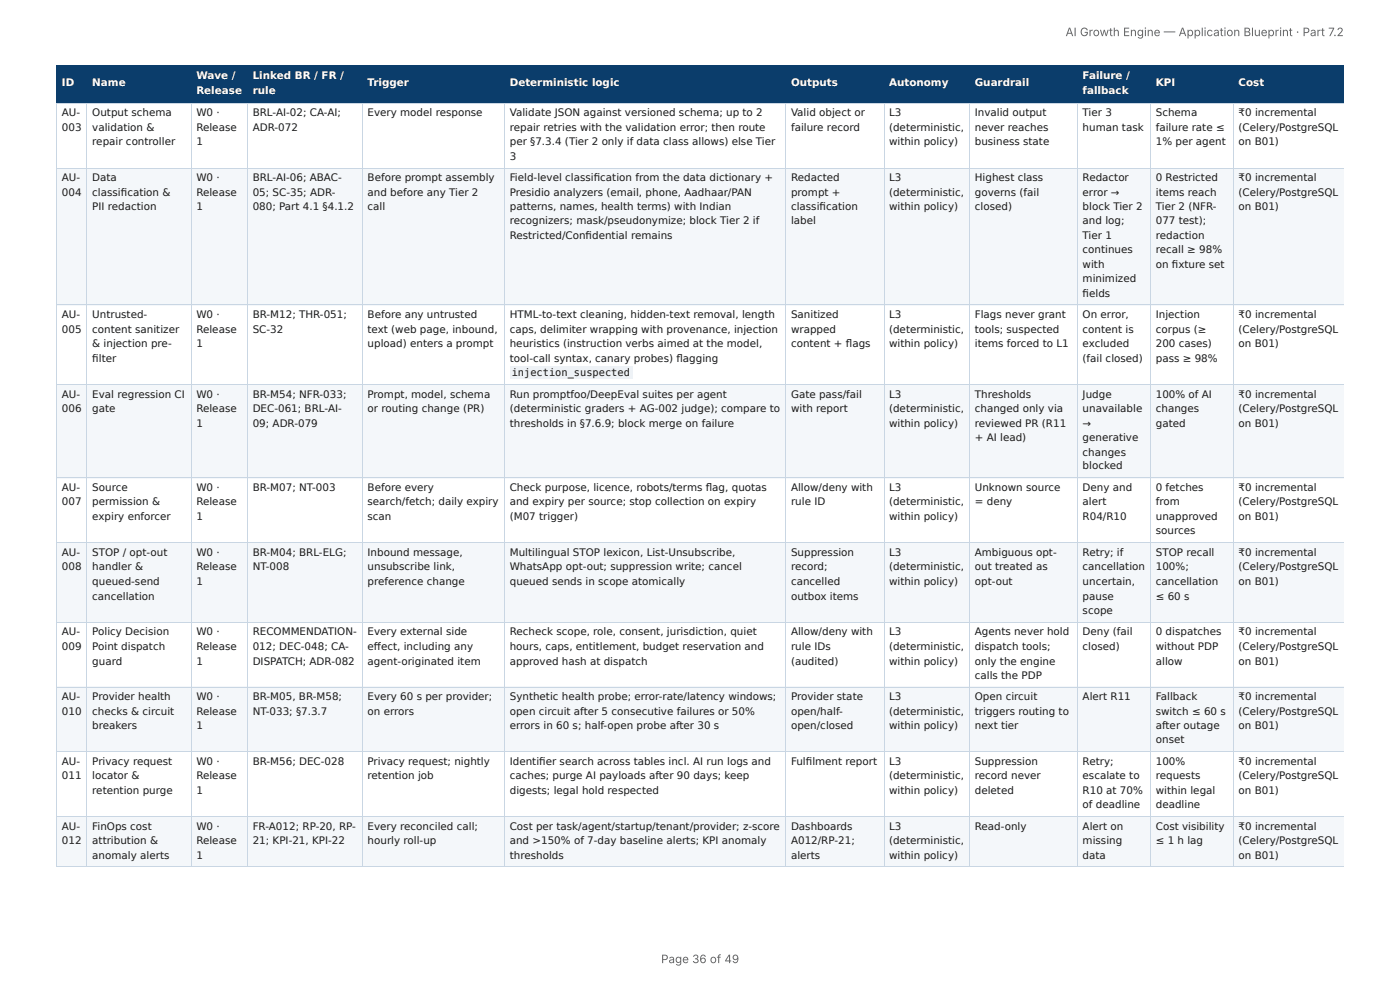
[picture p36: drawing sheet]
<svg xmlns="http://www.w3.org/2000/svg" width="297mm" height="210mm" viewBox="0 0 297 210" stroke-linecap="round" stroke-linejoin="round" font-family="sans-serif">
<defs><g id="words">
<g font-size="2.5" fill="#666">
<text x="226.3" y="7.7">AI Growth Engine — Application Blueprint · Part 7.2</text>
<text x="140.4" y="204.5">Page 36 of 49</text>
</g>
<g font-size="2.2" fill="#fff">
<text x="41.7" y="16.8">Wave /</text>
<text x="53.7" y="16.8">Linked BR / FR /</text>
<text x="229.9" y="16.8">Failure /</text>
<text x="13.1" y="18.3">ID</text>
<text x="19.6" y="18.3">Name</text>
<text x="41.7" y="19.9">Release</text>
<text x="53.7" y="19.9">rule</text>
<text x="78.1" y="18.3">Trigger</text>
<text x="108.3" y="18.3">Deterministic logic</text>
<text x="168" y="18.3">Outputs</text>
<text x="188.8" y="18.3">Autonomy</text>
<text x="207" y="18.3">Guardrail</text>
<text x="229.9" y="19.9">fallback</text>
<text x="245.5" y="18.3">KPI</text>
<text x="263.1" y="18.3">Cost</text>
</g>
<g font-size="2.2" fill="#1a1a1a">
<text x="13.1" y="24.7">AU-</text>
<text x="13.1" y="27.8">003</text>
<text x="19.6" y="24.7">Output schema</text>
<text x="19.6" y="27.8">validation &amp;</text>
<text x="41.7" y="24.7">W0 ·</text>
<text x="41.7" y="27.8">Release</text>
<text x="53.7" y="24.7">BRL-AI-02; CA-AI;</text>
<text x="53.7" y="27.8">ADR-072</text>
<text x="78.1" y="24.7">Every model response</text>
<text x="108.3" y="24.7">Validate JSON against versioned schema; up to 2</text>
<text x="108.3" y="27.8">repair retries with the validation error; then route</text>
<text x="168" y="24.7">Valid object or</text>
<text x="168" y="27.8">failure record</text>
<text x="188.8" y="24.7">L3</text>
<text x="188.8" y="27.8">(deterministic,</text>
<text x="207" y="24.7">Invalid output</text>
<text x="207" y="27.8">never reaches</text>
<text x="229.9" y="24.7">Tier 3</text>
<text x="229.9" y="27.8">human task</text>
<text x="245.5" y="24.7">Schema</text>
<text x="245.5" y="27.8">failure rate ≤</text>
<text x="263.1" y="24.7">₹0 incremental</text>
<text x="263.1" y="27.8">(Celery/PostgreSQL</text>
<text x="19.6" y="30.9">repair controller</text>
<text x="41.7" y="30.9">1</text>
<text x="108.3" y="30.9">per §7.3.4 (Tier 2 only if data class allows) else Tier</text>
<text x="108.3" y="34">3</text>
<text x="188.8" y="30.9">within policy)</text>
<text x="207" y="30.9">business state</text>
<text x="245.5" y="30.9">1% per agent</text>
<text x="263.1" y="30.9">on B01)</text>
<text x="13.1" y="38.5">AU-</text>
<text x="13.1" y="41.6">004</text>
<text x="19.6" y="38.5">Data</text>
<text x="19.6" y="41.6">classifi cation &amp;</text>
<text x="41.7" y="38.5">W0 ·</text>
<text x="41.7" y="41.6">Release</text>
<text x="53.7" y="38.5">BRL-AI-06; ABAC-</text>
<text x="53.7" y="41.6">05; SC-35; ADR-</text>
<text x="78.1" y="38.5">Before prompt assembly</text>
<text x="78.1" y="41.6">and before any Tier 2</text>
<text x="108.3" y="38.5">Field-level classifi cation from the data dictionary +</text>
<text x="108.3" y="41.6">Presidio analyzers (email, phone, Aadhaar/PAN</text>
<text x="168" y="38.5">Redacted</text>
<text x="168" y="41.6">prompt +</text>
<text x="188.8" y="38.5">L3</text>
<text x="188.8" y="41.6">(deterministic,</text>
<text x="207" y="38.5">Highest class</text>
<text x="207" y="41.6">governs (fail</text>
<text x="229.9" y="38.5">Redactor</text>
<text x="229.9" y="41.6">error →</text>
<text x="245.5" y="38.5">0 Restricted</text>
<text x="245.5" y="41.6">items reach</text>
<text x="263.1" y="38.5">₹0 incremental</text>
<text x="263.1" y="41.6">(Celery/PostgreSQL</text>
<text x="19.6" y="44.7">PII redaction</text>
<text x="41.7" y="44.7">1</text>
<text x="53.7" y="44.7">080; Part 4.1 §4.1.2</text>
<text x="78.1" y="44.7">call</text>
<text x="108.3" y="44.7">patterns, names, health terms) with Indian</text>
<text x="108.3" y="47.6">recognizers; mask/pseudonymize; block Tier 2 if</text>
<text x="168" y="44.7">classifi cation</text>
<text x="168" y="47.6">label</text>
<text x="188.8" y="44.7">within policy)</text>
<text x="207" y="44.7">closed)</text>
<text x="229.9" y="44.7">block Tier 2</text>
<text x="229.9" y="47.6">and log;</text>
<text x="245.5" y="44.7">Tier 2 (NFR-</text>
<text x="245.5" y="47.6">077 test);</text>
<text x="263.1" y="44.7">on B01)</text>
<text x="108.3" y="50.6">Restricted/Confi dential remains</text>
<text x="229.9" y="50.6">Tier 1</text>
<text x="229.9" y="53.7">continues</text>
<text x="245.5" y="50.6">redaction</text>
<text x="245.5" y="53.7">recall ≥ 98%</text>
<text x="229.9" y="56.8">with</text>
<text x="229.9" y="59.9">minimized</text>
<text x="245.5" y="56.8">on fi xture set</text>
<text x="229.9" y="63">fi elds</text>
<text x="13.1" y="67.5">AU-</text>
<text x="13.1" y="70.6">005</text>
<text x="19.6" y="67.5">Untrusted-</text>
<text x="19.6" y="70.6">content sanitizer</text>
<text x="41.7" y="67.5">W0 ·</text>
<text x="41.7" y="70.6">Release</text>
<text x="53.7" y="67.5">BR-M12; THR-051;</text>
<text x="53.7" y="70.6">SC-32</text>
<text x="78.1" y="67.5">Before any untrusted</text>
<text x="78.1" y="70.6">text (web page, inbound,</text>
<text x="108.3" y="67.5">HTML-to-text cleaning, hidden-text removal, length</text>
<text x="108.3" y="70.6">caps, delimiter wrapping with provenance, injection</text>
<text x="168" y="67.5">Sanitized</text>
<text x="168" y="70.6">wrapped</text>
<text x="188.8" y="67.5">L3</text>
<text x="188.8" y="70.6">(deterministic,</text>
<text x="207" y="67.5">Flags never grant</text>
<text x="207" y="70.6">tools; suspected</text>
<text x="229.9" y="67.5">On error,</text>
<text x="229.9" y="70.6">content is</text>
<text x="245.5" y="67.5">Injection</text>
<text x="245.5" y="70.6">corpus (≥</text>
<text x="263.1" y="67.5">₹0 incremental</text>
<text x="263.1" y="70.6">(Celery/PostgreSQL</text>
<text x="19.6" y="73.7">&amp; injection pre-</text>
<text x="19.6" y="76.8">fi lter</text>
<text x="41.7" y="73.7">1</text>
<text x="78.1" y="73.7">upload) enters a prompt</text>
<text x="108.3" y="73.7">heuristics (instruction verbs aimed at the model,</text>
<text x="108.3" y="76.8">tool-call syntax, canary probes) fl agging</text>
<text x="168" y="73.7">content + fl ags</text>
<text x="188.8" y="73.7">within policy)</text>
<text x="207" y="73.7">items forced to L1</text>
<text x="229.9" y="73.7">excluded</text>
<text x="229.9" y="76.8">(fail closed)</text>
<text x="245.5" y="73.7">200 cases)</text>
<text x="245.5" y="76.8">pass ≥ 98%</text>
<text x="263.1" y="73.7">on B01)</text>
<text x="108.7" y="79.9">injection_suspected</text>
<text x="13.1" y="84.4">AU-</text>
<text x="13.1" y="87.5">006</text>
<text x="19.6" y="84.4">Eval regression CI</text>
<text x="19.6" y="87.5">gate</text>
<text x="41.7" y="84.4">W0 ·</text>
<text x="41.7" y="87.5">Release</text>
<text x="53.7" y="84.4">BR-M54; NFR-033;</text>
<text x="53.7" y="87.5">DEC-061; BRL-AI-</text>
<text x="78.1" y="84.4">Prompt, model, schema</text>
<text x="78.1" y="87.5">or routing change (PR)</text>
<text x="108.3" y="84.4">Run promptfoo/DeepEval suites per agent</text>
<text x="108.3" y="87.5">(deterministic graders + AG-002 judge); compare to</text>
<text x="168" y="84.4">Gate pass/fail</text>
<text x="168" y="87.5">with report</text>
<text x="188.8" y="84.4">L3</text>
<text x="188.8" y="87.5">(deterministic,</text>
<text x="207" y="84.4">Thresholds</text>
<text x="207" y="87.5">changed only via</text>
<text x="229.9" y="84.4">Judge</text>
<text x="229.9" y="87.5">unavailable</text>
<text x="245.5" y="84.4">100% of AI</text>
<text x="245.5" y="87.5">changes</text>
<text x="263.1" y="84.4">₹0 incremental</text>
<text x="263.1" y="87.5">(Celery/PostgreSQL</text>
<text x="41.7" y="90.6">1</text>
<text x="53.7" y="90.6">09; ADR-079</text>
<text x="108.3" y="90.6">thresholds in §7.6.9; block merge on failure</text>
<text x="188.8" y="90.6">within policy)</text>
<text x="207" y="90.6">reviewed PR (R11</text>
<text x="207" y="93.7">+ AI lead)</text>
<text x="229.9" y="90.6">→</text>
<text x="229.9" y="93.7">generative</text>
<text x="245.5" y="90.6">gated</text>
<text x="263.1" y="90.6">on B01)</text>
<text x="229.9" y="96.8">changes</text>
<text x="229.9" y="99.7">blocked</text>
<text x="13.1" y="104.2">AU-</text>
<text x="13.1" y="107.3">007</text>
<text x="19.6" y="104.2">Source</text>
<text x="19.6" y="107.3">permission &amp;</text>
<text x="41.7" y="104.2">W0 ·</text>
<text x="41.7" y="107.3">Release</text>
<text x="53.7" y="104.2">BR-M07; NT-003</text>
<text x="78.1" y="104.2">Before every</text>
<text x="78.1" y="107.3">search/fetch; daily expiry</text>
<text x="108.3" y="104.2">Check purpose, licence, robots/terms fl ag, quotas</text>
<text x="108.3" y="107.3">and expiry per source; stop collection on expiry</text>
<text x="168" y="104.2">Allow/deny with</text>
<text x="168" y="107.3">rule ID</text>
<text x="188.8" y="104.2">L3</text>
<text x="188.8" y="107.3">(deterministic,</text>
<text x="207" y="104.2">Unknown source</text>
<text x="207" y="107.3">= deny</text>
<text x="229.9" y="104.2">Deny and</text>
<text x="229.9" y="107.3">alert</text>
<text x="245.5" y="104.2">0 fetches</text>
<text x="245.5" y="107.3">from</text>
<text x="263.1" y="104.2">₹0 incremental</text>
<text x="263.1" y="107.3">(Celery/PostgreSQL</text>
<text x="19.6" y="110.4">expiry enforcer</text>
<text x="41.7" y="110.4">1</text>
<text x="78.1" y="110.4">scan</text>
<text x="108.3" y="110.4">(M07 trigger)</text>
<text x="188.8" y="110.4">within policy)</text>
<text x="229.9" y="110.4">R04/R10</text>
<text x="245.5" y="110.4">unapproved</text>
<text x="245.5" y="113.5">sources</text>
<text x="263.1" y="110.4">on B01)</text>
<text x="13.1" y="118">AU-</text>
<text x="19.6" y="118">STOP / opt-out</text>
<text x="41.7" y="118">W0 ·</text>
<text x="53.7" y="118">BR-M04; BRL-ELG;</text>
<text x="78.1" y="118">Inbound message,</text>
<text x="108.3" y="118">Multilingual STOP lexicon, List-Unsubscribe,</text>
<text x="168" y="118">Suppression</text>
<text x="188.8" y="118">L3</text>
<text x="207" y="118">Ambiguous opt-</text>
<text x="229.9" y="118">Retry; if</text>
<text x="245.5" y="118">STOP recall</text>
<text x="263.1" y="118">₹0 incremental</text>
<text x="13.1" y="121.1">008</text>
<text x="19.6" y="121.1">handler &amp;</text>
<text x="19.6" y="124.2">queued-send</text>
<text x="41.7" y="121.1">Release</text>
<text x="41.7" y="124.2">1</text>
<text x="53.7" y="121.1">NT-008</text>
<text x="78.1" y="121.1">unsubscribe link,</text>
<text x="78.1" y="124.2">preference change</text>
<text x="108.3" y="121.1">WhatsApp opt-out; suppression write; cancel</text>
<text x="108.3" y="124.2">queued sends in scope atomically</text>
<text x="168" y="121.1">record;</text>
<text x="168" y="124.2">cancelled</text>
<text x="188.8" y="121.1">(deterministic,</text>
<text x="188.8" y="124.2">within policy)</text>
<text x="207" y="121.1">out treated as</text>
<text x="207" y="124.2">opt-out</text>
<text x="229.9" y="121.1">cancellation</text>
<text x="229.9" y="124.2">uncertain,</text>
<text x="245.5" y="121.1">100%;</text>
<text x="245.5" y="124.2">cancellation</text>
<text x="263.1" y="121.1">(Celery/PostgreSQL</text>
<text x="263.1" y="124.2">on B01)</text>
<text x="19.6" y="127.3">cancellation</text>
<text x="168" y="127.3">outbox items</text>
<text x="229.9" y="127.3">pause</text>
<text x="229.9" y="130.4">scope</text>
<text x="245.5" y="127.3">≤ 60 s</text>
<text x="13.1" y="134.9">AU-</text>
<text x="19.6" y="134.9">Policy Decision</text>
<text x="41.7" y="134.9">W0 ·</text>
<text x="53.7" y="134.9">RECOMMENDATION-</text>
<text x="78.1" y="134.9">Every external side</text>
<text x="108.3" y="134.9">Recheck scope, role, consent, jurisdiction, quiet</text>
<text x="168" y="134.9">Allow/deny with</text>
<text x="188.8" y="134.9">L3</text>
<text x="207" y="134.9">Agents never hold</text>
<text x="229.9" y="134.9">Deny (fail</text>
<text x="245.5" y="134.9">0 dispatches</text>
<text x="263.1" y="134.9">₹0 incremental</text>
<text x="13.1" y="138">009</text>
<text x="19.6" y="138">Point dispatch</text>
<text x="19.6" y="141.1">guard</text>
<text x="41.7" y="138">Release</text>
<text x="41.7" y="141.1">1</text>
<text x="53.7" y="138">012; DEC-048; CA-</text>
<text x="53.7" y="141.1">DISPATCH; ADR-082</text>
<text x="78.1" y="138">eff ect, including any</text>
<text x="78.1" y="141.1">agent-originated item</text>
<text x="108.3" y="138">hours, caps, entitlement, budget reservation and</text>
<text x="108.3" y="141.1">approved hash at dispatch</text>
<text x="168" y="138">rule IDs</text>
<text x="168" y="141.1">(audited)</text>
<text x="188.8" y="138">(deterministic,</text>
<text x="188.8" y="141.1">within policy)</text>
<text x="207" y="138">dispatch tools;</text>
<text x="207" y="141.1">only the engine</text>
<text x="229.9" y="138">closed)</text>
<text x="245.5" y="138">without PDP</text>
<text x="245.5" y="141.1">allow</text>
<text x="263.1" y="138">(Celery/PostgreSQL</text>
<text x="263.1" y="141.1">on B01)</text>
<text x="13.1" y="148.7">AU-</text>
<text x="19.6" y="148.7">Provider health</text>
<text x="41.7" y="148.7">W0 ·</text>
<text x="53.7" y="148.7">BR-M05, BR-M58;</text>
<text x="78.1" y="148.7">Every 60 s per provider;</text>
<text x="108.3" y="148.7">Synthetic health probe; error-rate/latency windows;</text>
<text x="168" y="148.7">Provider state</text>
<text x="188.8" y="148.7">L3</text>
<text x="207" y="144.2">calls the PDP</text>
<text x="207" y="148.7">Open circuit</text>
<text x="229.9" y="148.7">Alert R11</text>
<text x="245.5" y="148.7">Fallback</text>
<text x="263.1" y="148.7">₹0 incremental</text>
<text x="13.1" y="151.8">010</text>
<text x="19.6" y="151.8">checks &amp; circuit</text>
<text x="19.6" y="154.7">breakers</text>
<text x="41.7" y="151.8">Release</text>
<text x="41.7" y="154.7">1</text>
<text x="53.7" y="151.8">NT-033; §7.3.7</text>
<text x="78.1" y="151.8">on errors</text>
<text x="108.3" y="151.8">open circuit after 5 consecutive failures or 50%</text>
<text x="108.3" y="154.7">errors in 60 s; half-open probe after 30 s</text>
<text x="168" y="151.8">open/half-</text>
<text x="168" y="154.7">open/closed</text>
<text x="188.8" y="151.8">(deterministic,</text>
<text x="188.8" y="154.7">within policy)</text>
<text x="207" y="151.8">triggers routing to</text>
<text x="207" y="154.7">next tier</text>
<text x="245.5" y="151.8">switch ≤ 60 s</text>
<text x="245.5" y="154.7">after outage</text>
<text x="263.1" y="151.8">(Celery/PostgreSQL</text>
<text x="263.1" y="154.7">on B01)</text>
<text x="245.5" y="157.8">onset</text>
<text x="13.1" y="162.3">AU-</text>
<text x="13.1" y="165.4">011</text>
<text x="19.6" y="162.3">Privacy request</text>
<text x="19.6" y="165.4">locator &amp;</text>
<text x="41.7" y="162.3">W0 ·</text>
<text x="41.7" y="165.4">Release</text>
<text x="53.7" y="162.3">BR-M56; DEC-028</text>
<text x="78.1" y="162.3">Privacy request; nightly</text>
<text x="78.1" y="165.4">retention job</text>
<text x="108.3" y="162.3">Identifi er search across tables incl. AI run logs and</text>
<text x="108.3" y="165.4">caches; purge AI payloads after 90 days; keep</text>
<text x="168" y="162.3">Fulfi lment report</text>
<text x="188.8" y="162.3">L3</text>
<text x="188.8" y="165.4">(deterministic,</text>
<text x="207" y="162.3">Suppression</text>
<text x="207" y="165.4">record never</text>
<text x="229.9" y="162.3">Retry;</text>
<text x="229.9" y="165.4">escalate to</text>
<text x="245.5" y="162.3">100%</text>
<text x="245.5" y="165.4">requests</text>
<text x="263.1" y="162.3">₹0 incremental</text>
<text x="263.1" y="165.4">(Celery/PostgreSQL</text>
<text x="19.6" y="168.5">retention purge</text>
<text x="41.7" y="168.5">1</text>
<text x="108.3" y="168.5">digests; legal hold respected</text>
<text x="188.8" y="168.5">within policy)</text>
<text x="207" y="168.5">deleted</text>
<text x="229.9" y="168.5">R10 at 70%</text>
<text x="229.9" y="171.6">of deadline</text>
<text x="245.5" y="168.5">within legal</text>
<text x="245.5" y="171.6">deadline</text>
<text x="263.1" y="168.5">on B01)</text>
<text x="13.1" y="176.1">AU-</text>
<text x="13.1" y="179.2">012</text>
<text x="19.6" y="176.1">FinOps cost</text>
<text x="19.6" y="179.2">attribution &amp;</text>
<text x="41.7" y="176.1">W0 ·</text>
<text x="41.7" y="179.2">Release</text>
<text x="53.7" y="176.1">FR-A012; RP-20, RP-</text>
<text x="53.7" y="179.2">21; KPI-21, KPI-22</text>
<text x="78.1" y="176.1">Every reconciled call;</text>
<text x="78.1" y="179.2">hourly roll-up</text>
<text x="108.3" y="176.1">Cost per task/agent/startup/tenant/provider; z-score</text>
<text x="108.3" y="179.2">and &gt;150% of 7-day baseline alerts; KPI anomaly</text>
<text x="168" y="176.1">Dashboards</text>
<text x="168" y="179.2">A012/RP-21;</text>
<text x="188.8" y="176.1">L3</text>
<text x="188.8" y="179.2">(deterministic,</text>
<text x="207" y="176.1">Read-only</text>
<text x="229.9" y="176.1">Alert on</text>
<text x="229.9" y="179.2">missing</text>
<text x="245.5" y="176.1">Cost visibility</text>
<text x="245.5" y="179.2">≤ 1 h lag</text>
<text x="263.1" y="176.1">₹0 incremental</text>
<text x="263.1" y="179.2">(Celery/PostgreSQL</text>
<text x="19.6" y="182.3">anomaly alerts</text>
<text x="41.7" y="182.3">1</text>
<text x="108.3" y="182.3">thresholds</text>
<text x="168" y="182.3">alerts</text>
<text x="188.8" y="182.3">within policy)</text>
<text x="229.9" y="182.3">data</text>
<text x="263.1" y="182.3">on B01)</text>
</g>
</g></defs>
<g fill="#0b3d6b">
<path d="M12.1 14h6.4v7.8h-6.4z"/>
<path d="M18.5 14h22.1v7.8h-22.1z"/>
<path d="M40.6 14h11.9v7.8h-11.9z"/>
<path d="M52.5 14h24.5v7.8h-24.5z"/>
<path d="M77 14h30.1v7.8h-30.1z"/>
<path d="M107.1 14h59.8v7.8h-59.8z"/>
<path d="M166.9 14h20.8v7.8h-20.8z"/>
<path d="M187.7 14h18.1v7.8h-18.1z"/>
<path d="M205.8 14h23.1v7.8h-23.1z"/>
<path d="M228.9 14h15.5v7.8h-15.5z"/>
<path d="M244.4 14h17.5v7.8h-17.5z"/>
<path d="M261.9 14h23.5v7.8h-23.5z"/>
</g>
<g fill="#f4f7fa">
<path d="M12.1 35.6h6.4v29.3h-6.4z"/>
<path d="M18.5 35.6h22.1v29.3h-22.1z"/>
<path d="M40.6 35.6h11.9v29.3h-11.9z"/>
<path d="M52.5 35.6h24.5v29.3h-24.5z"/>
<path d="M77 35.6h30.1v29.3h-30.1z"/>
<path d="M107.1 35.6h59.8v29.3h-59.8z"/>
<path d="M166.9 35.6h20.8v29.3h-20.8z"/>
<path d="M187.7 35.6h18.1v29.3h-18.1z"/>
<path d="M205.8 35.6h23.1v29.3h-23.1z"/>
<path d="M228.9 35.6h15.5v29.3h-15.5z"/>
<path d="M244.4 35.6h17.5v29.3h-17.5z"/>
<path d="M261.9 35.6h23.5v29.3h-23.5z"/>
<path d="M12.1 81.6h6.4v19.9h-6.4z"/>
<path d="M18.5 81.6h22.1v19.9h-22.1z"/>
<path d="M40.6 81.6h11.9v19.9h-11.9z"/>
<path d="M52.5 81.6h24.5v19.9h-24.5z"/>
<path d="M77 81.6h30.1v19.9h-30.1z"/>
<path d="M107.1 81.6h59.8v19.9h-59.8z"/>
<path d="M166.9 81.6h20.8v19.9h-20.8z"/>
<path d="M187.7 81.6h18.1v19.9h-18.1z"/>
<path d="M205.8 81.6h23.1v19.9h-23.1z"/>
<path d="M228.9 81.6h15.5v19.9h-15.5z"/>
<path d="M244.4 81.6h17.5v19.9h-17.5z"/>
<path d="M261.9 81.6h23.5v19.9h-23.5z"/>
<path d="M12.1 115.4h6.4v16.6h-6.4z"/>
<path d="M18.5 115.4h22.1v16.6h-22.1z"/>
<path d="M40.6 115.4h11.9v16.6h-11.9z"/>
<path d="M52.5 115.4h24.5v16.6h-24.5z"/>
<path d="M77 115.4h30.1v16.6h-30.1z"/>
<path d="M107.1 115.4h59.8v16.6h-59.8z"/>
<path d="M166.9 115.4h20.8v16.6h-20.8z"/>
<path d="M187.7 115.4h18.1v16.6h-18.1z"/>
<path d="M205.8 115.4h23.1v16.6h-23.1z"/>
<path d="M228.9 115.4h15.5v16.6h-15.5z"/>
<path d="M244.4 115.4h17.5v16.6h-17.5z"/>
<path d="M261.9 115.4h23.5v16.6h-23.5z"/>
<path d="M12.1 145.9h6.4v13.8h-6.4z"/>
<path d="M18.5 145.9h22.1v13.8h-22.1z"/>
<path d="M40.6 145.9h11.9v13.8h-11.9z"/>
<path d="M52.5 145.9h24.5v13.8h-24.5z"/>
<path d="M77 145.9h30.1v13.8h-30.1z"/>
<path d="M107.1 145.9h59.8v13.8h-59.8z"/>
<path d="M166.9 145.9h20.8v13.8h-20.8z"/>
<path d="M187.7 145.9h18.1v13.8h-18.1z"/>
<path d="M205.8 145.9h23.1v13.8h-23.1z"/>
<path d="M228.9 145.9h15.5v13.8h-15.5z"/>
<path d="M244.4 145.9h17.5v13.8h-17.5z"/>
<path d="M261.9 145.9h23.5v13.8h-23.5z"/>
<path d="M12.1 173.5h6.4v10.5h-6.4z"/>
<path d="M18.5 173.5h22.1v10.5h-22.1z"/>
<path d="M40.6 173.5h11.9v10.5h-11.9z"/>
<path d="M52.5 173.5h24.5v10.5h-24.5z"/>
<path d="M77 173.5h30.1v10.5h-30.1z"/>
<path d="M107.1 173.5h59.8v10.5h-59.8z"/>
<path d="M166.9 173.5h20.8v10.5h-20.8z"/>
<path d="M187.7 173.5h18.1v10.5h-18.1z"/>
<path d="M205.8 173.5h23.1v10.5h-23.1z"/>
<path d="M228.9 173.5h15.5v10.5h-15.5z"/>
<path d="M244.4 173.5h17.5v10.5h-17.5z"/>
<path d="M261.9 173.5h23.5v10.5h-23.5z"/>
</g>
<g fill="none" stroke="#0b3d6b" stroke-width=".21">
<path d="M11.9 13.9h273.5M12 13.8v8.2M18.4 13.8v8.2M40.7 13.8v8.2M52.6 13.8v8.2M76.9 13.8v8.2M107.2 13.8v8.2M166.8 13.8v8.2M187.8 13.8v8.2M205.9 13.8v8.2M228.8 13.8v8.2M244.3 13.8v8.2"/>
<path d="M262 13.8v8.2M11.9 21.9h273.5"/>
</g>
<g fill="none" stroke="#c9d6e3" stroke-width=".21">
<path d="M11.9 21.9h273.5M11.9 35.7h273.5M12 22v162M18.4 22v162M40.7 22v162M52.6 22v162M76.9 22v162M107.2 22v162M166.8 22v162M187.8 22v162M205.9 22v162M228.8 22v162"/>
<path d="M244.3 22v162M262 22v162M11.9 64.8h273.5M11.9 81.7h273.5M11.9 101.4h273.5M11.9 115.3h273.5M11.9 132.2h273.5M11.9 146h273.5M11.9 159.6h273.5M11.9 173.4h273.5M11.9 184.1h273.5"/>
</g>
<path d="M108.4 77.8h25.9v2.7h-25.9z" fill="#eef2f6"/>
<use href="#words"/>
</svg>
